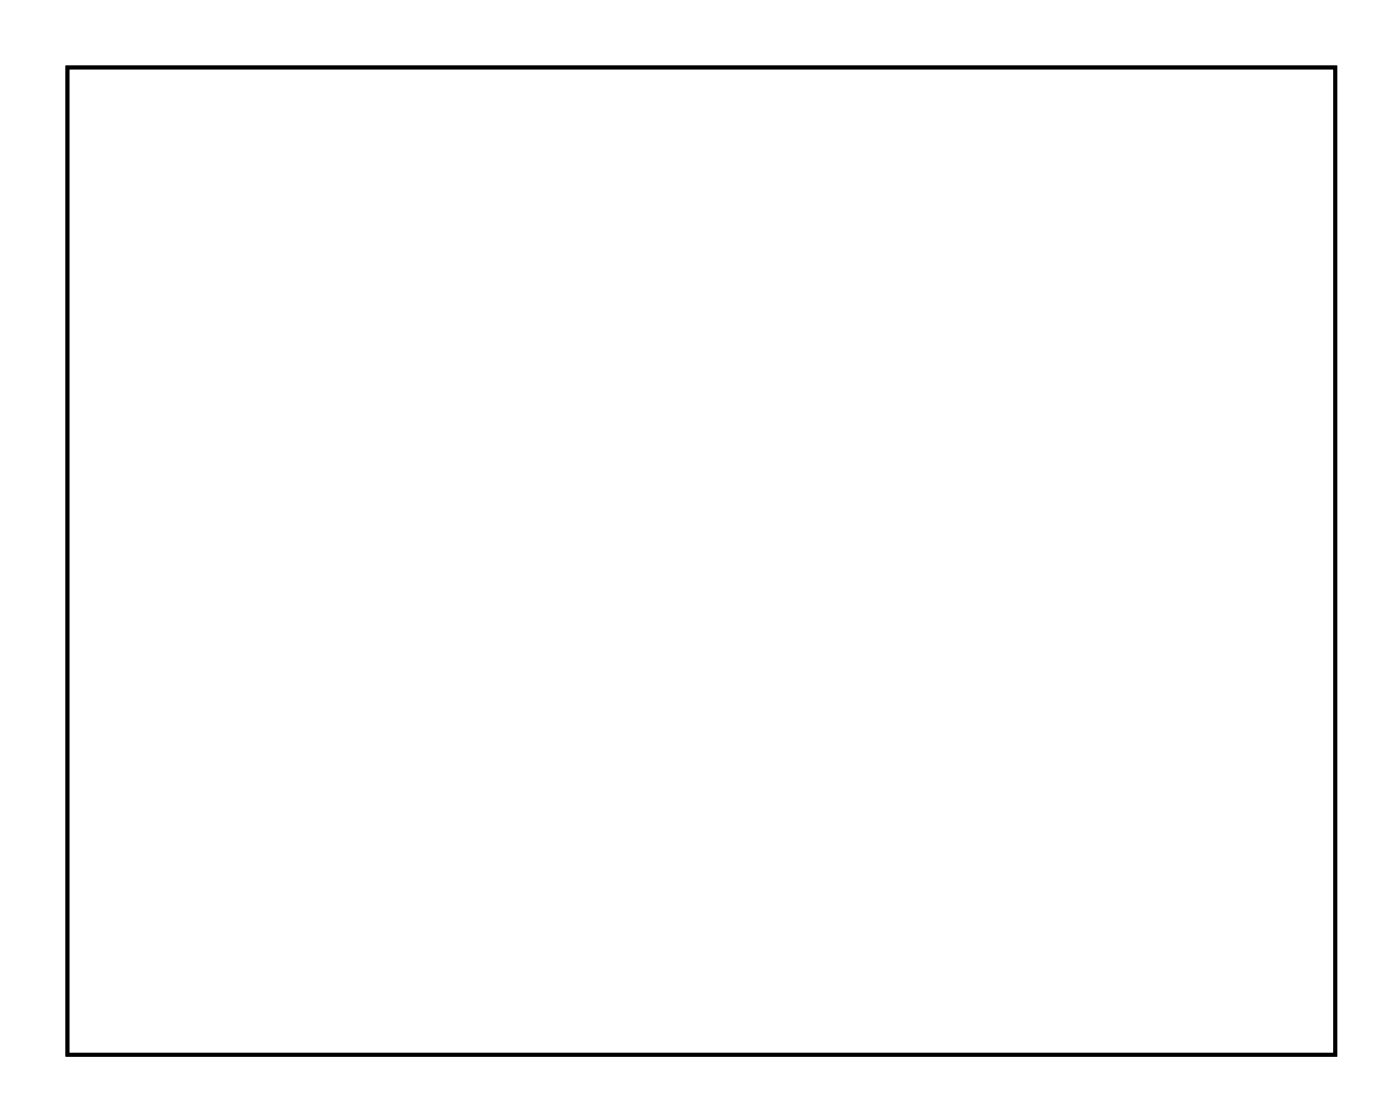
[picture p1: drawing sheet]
<svg xmlns="http://www.w3.org/2000/svg" width="75mm" height="60mm" viewBox="0 0 75 60" stroke-linecap="round" stroke-linejoin="round" font-family="sans-serif">
<path d="M3.6 3.6h68.4v53.3h-68.4z" fill="none" stroke="#000" stroke-width=".2"/>
<path d="M3.6 3.6h68.4v53.3h-68.4zM3.6 3.6v53.3h68.4v-53.3z" fill="#000"/>
<circle cx="41.9" cy="33.7" r=".7" fill="#fff"/>
<circle cx="41.9" cy="33.7" r=".7" fill="none" stroke="#fff" stroke-width=".76" stroke-linecap="butt"/>
<circle cx="52.1" cy="33.7" r=".7" fill="#fff"/>
<circle cx="52.1" cy="33.7" r=".7" fill="none" stroke="#fff" stroke-width=".76" stroke-linecap="butt"/>
<circle cx="26.7" cy="33.7" r=".6" fill="#fff"/>
<circle cx="26.7" cy="33.7" r=".6" fill="none" stroke="#fff" stroke-width=".65" stroke-linecap="butt"/>
<path d="M26.1 33.1h1.2v1.2h-1.2z" fill="#fff"/>
<path d="M26.1 33.1h1.2v1.2h-1.2z" fill="none" stroke="#fff" stroke-width=".65" stroke-linecap="butt"/>
<circle cx="26.7" cy="31.2" r=".6" fill="#fff"/>
<circle cx="26.7" cy="31.2" r=".6" fill="none" stroke="#fff" stroke-width=".65" stroke-linecap="butt"/>
<circle cx="57.1" cy="54.1" r=".66" fill="#fff"/>
<circle cx="57.1" cy="54.1" r=".66" fill="none" stroke="#fff" stroke-width=".61" stroke-linecap="butt"/>
<circle cx="59.7" cy="54.1" r=".66" fill="#fff"/>
<circle cx="59.7" cy="54.1" r=".66" fill="none" stroke="#fff" stroke-width=".61" stroke-linecap="butt"/>
<circle cx="62.2" cy="54.1" r=".66" fill="#fff"/>
<circle cx="62.2" cy="54.1" r=".66" fill="none" stroke="#fff" stroke-width=".61" stroke-linecap="butt"/>
<circle cx="64.8" cy="54.1" r=".66" fill="#fff"/>
<circle cx="64.8" cy="54.1" r=".66" fill="none" stroke="#fff" stroke-width=".61" stroke-linecap="butt"/>
<circle cx="67.3" cy="54.1" r=".66" fill="#fff"/>
<circle cx="67.3" cy="54.1" r=".66" fill="none" stroke="#fff" stroke-width=".61" stroke-linecap="butt"/>
<circle cx="45.5" cy="5.8" r=".66" fill="#fff"/>
<circle cx="45.5" cy="5.8" r=".66" fill="none" stroke="#fff" stroke-width=".61" stroke-linecap="butt"/>
<circle cx="42.9" cy="5.8" r=".66" fill="#fff"/>
<circle cx="42.9" cy="5.8" r=".66" fill="none" stroke="#fff" stroke-width=".61" stroke-linecap="butt"/>
<circle cx="40.4" cy="5.8" r=".66" fill="#fff"/>
<circle cx="40.4" cy="5.8" r=".66" fill="none" stroke="#fff" stroke-width=".61" stroke-linecap="butt"/>
<circle cx="37.8" cy="5.8" r=".66" fill="#fff"/>
<circle cx="37.8" cy="5.8" r=".66" fill="none" stroke="#fff" stroke-width=".61" stroke-linecap="butt"/>
<circle cx="35.3" cy="5.8" r=".66" fill="#fff"/>
<circle cx="35.3" cy="5.8" r=".66" fill="none" stroke="#fff" stroke-width=".61" stroke-linecap="butt"/>
<circle cx="32.8" cy="5.8" r=".66" fill="#fff"/>
<circle cx="32.8" cy="5.8" r=".66" fill="none" stroke="#fff" stroke-width=".61" stroke-linecap="butt"/>
<circle cx="30.2" cy="5.8" r=".66" fill="#fff"/>
<circle cx="30.2" cy="5.8" r=".66" fill="none" stroke="#fff" stroke-width=".61" stroke-linecap="butt"/>
<circle cx="27.7" cy="5.8" r=".66" fill="#fff"/>
<circle cx="27.7" cy="5.8" r=".66" fill="none" stroke="#fff" stroke-width=".61" stroke-linecap="butt"/>
<circle cx="25.1" cy="5.8" r=".66" fill="#fff"/>
<circle cx="25.1" cy="5.8" r=".66" fill="none" stroke="#fff" stroke-width=".61" stroke-linecap="butt"/>
<circle cx="22.6" cy="5.8" r=".66" fill="#fff"/>
<circle cx="22.6" cy="5.8" r=".66" fill="none" stroke="#fff" stroke-width=".61" stroke-linecap="butt"/>
<circle cx="67.3" cy="5.8" r=".66" fill="#fff"/>
<circle cx="67.3" cy="5.8" r=".66" fill="none" stroke="#fff" stroke-width=".61" stroke-linecap="butt"/>
<circle cx="64.8" cy="5.8" r=".66" fill="#fff"/>
<circle cx="64.8" cy="5.8" r=".66" fill="none" stroke="#fff" stroke-width=".61" stroke-linecap="butt"/>
<circle cx="62.2" cy="5.8" r=".66" fill="#fff"/>
<circle cx="62.2" cy="5.8" r=".66" fill="none" stroke="#fff" stroke-width=".61" stroke-linecap="butt"/>
<circle cx="59.7" cy="5.8" r=".66" fill="#fff"/>
<circle cx="59.7" cy="5.8" r=".66" fill="none" stroke="#fff" stroke-width=".61" stroke-linecap="butt"/>
<circle cx="57.1" cy="5.8" r=".66" fill="#fff"/>
<circle cx="57.1" cy="5.8" r=".66" fill="none" stroke="#fff" stroke-width=".61" stroke-linecap="butt"/>
<circle cx="54.6" cy="5.8" r=".66" fill="#fff"/>
<circle cx="54.6" cy="5.8" r=".66" fill="none" stroke="#fff" stroke-width=".61" stroke-linecap="butt"/>
<circle cx="52.1" cy="5.8" r=".66" fill="#fff"/>
<circle cx="52.1" cy="5.8" r=".66" fill="none" stroke="#fff" stroke-width=".61" stroke-linecap="butt"/>
<circle cx="49.5" cy="5.8" r=".66" fill="#fff"/>
<circle cx="49.5" cy="5.8" r=".66" fill="none" stroke="#fff" stroke-width=".61" stroke-linecap="butt"/>
<circle cx="34.3" cy="54.1" r=".66" fill="#fff"/>
<circle cx="34.3" cy="54.1" r=".66" fill="none" stroke="#fff" stroke-width=".61" stroke-linecap="butt"/>
<circle cx="31.7" cy="54.1" r=".66" fill="#fff"/>
<circle cx="31.7" cy="54.1" r=".66" fill="none" stroke="#fff" stroke-width=".61" stroke-linecap="butt"/>
<circle cx="36.8" cy="54.1" r=".66" fill="#fff"/>
<circle cx="36.8" cy="54.1" r=".66" fill="none" stroke="#fff" stroke-width=".61" stroke-linecap="butt"/>
<circle cx="39.4" cy="54.1" r=".66" fill="#fff"/>
<circle cx="39.4" cy="54.1" r=".66" fill="none" stroke="#fff" stroke-width=".61" stroke-linecap="butt"/>
<circle cx="41.9" cy="54.1" r=".66" fill="#fff"/>
<circle cx="41.9" cy="54.1" r=".66" fill="none" stroke="#fff" stroke-width=".61" stroke-linecap="butt"/>
<circle cx="44.4" cy="54.1" r=".66" fill="#fff"/>
<circle cx="44.4" cy="54.1" r=".66" fill="none" stroke="#fff" stroke-width=".61" stroke-linecap="butt"/>
<circle cx="47" cy="54.1" r=".66" fill="#fff"/>
<circle cx="47" cy="54.1" r=".66" fill="none" stroke="#fff" stroke-width=".61" stroke-linecap="butt"/>
<circle cx="49.5" cy="54.1" r=".66" fill="#fff"/>
<circle cx="49.5" cy="54.1" r=".66" fill="none" stroke="#fff" stroke-width=".61" stroke-linecap="butt"/>
<circle cx="54.6" cy="54.1" r=".66" fill="#fff"/>
<circle cx="54.6" cy="54.1" r=".66" fill="none" stroke="#fff" stroke-width=".61" stroke-linecap="butt"/>
</svg>
